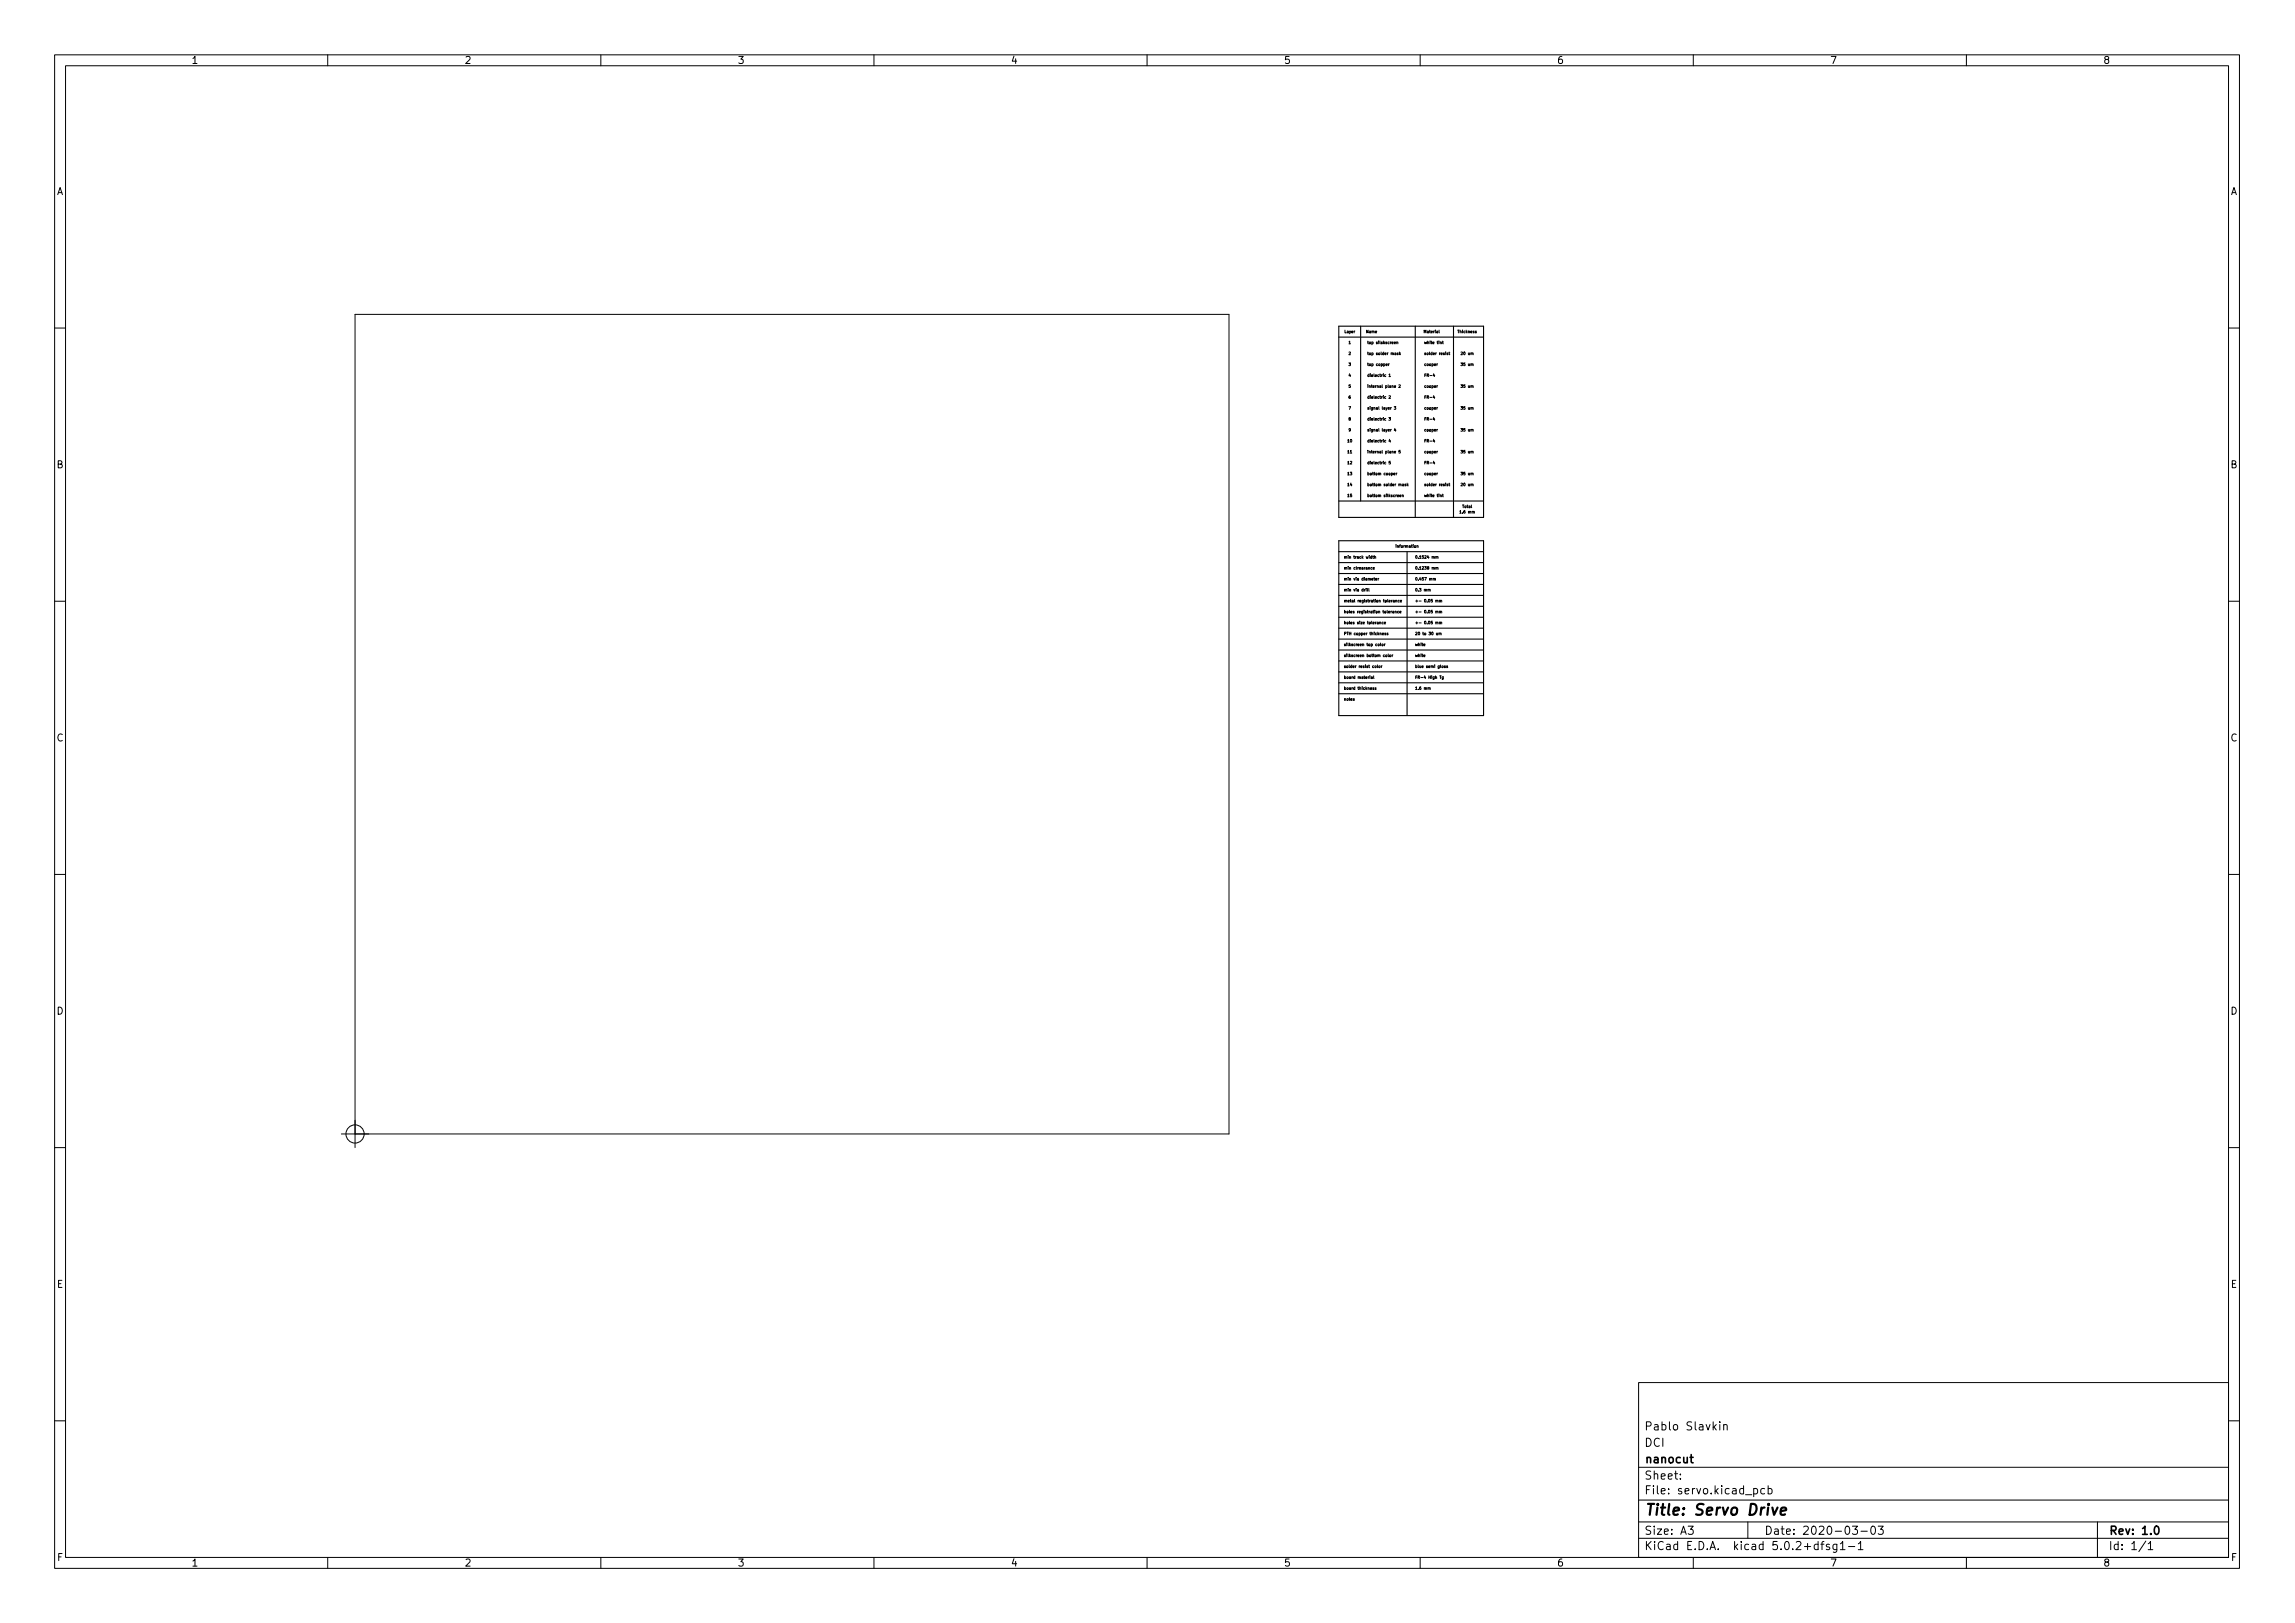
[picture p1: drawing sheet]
<svg xmlns="http://www.w3.org/2000/svg" width="420mm" height="297mm" viewBox="0 0 420 297" stroke-linecap="round" stroke-linejoin="round" font-family="sans-serif">
<defs><g id="words">
<text font-size="2.8" x="301" y="277.3">Title: Servo Drive</text>
<g font-size="2.1">
<text x="301" y="261.8">Pablo Slavkin</text>
<text x="301" y="267.8">nanocut</text>
<text x="301" y="264.8">DCI</text>
<text x="301" y="273.5">File: servo.kicad_pcb</text>
<text x="301" y="270.8">Sheet:</text>
<text x="301" y="280.9">Size: A3</text>
<text x="323" y="280.9">Date: 2020-03-03</text>
<text x="386" y="280.9">Rev: 1.0</text>
<text x="301" y="283.7">KiCad E.D.A. kicad 5.0.2+dfsg1-1</text>
<text x="386" y="283.7">Id: 1/1</text>
</g>
<g font-size="1.8">
<text x="35" y="11.7">1</text>
<text x="85" y="11.7">2</text>
<text x="135" y="11.7">3</text>
<text x="185" y="11.7">4</text>
<text x="235" y="11.7">5</text>
<text x="285" y="11.7">6</text>
<text x="335" y="11.7">7</text>
<text x="385" y="11.7">8</text>
<text x="10.3" y="35.7">A</text>
<text x="408.3" y="35.7">A</text>
<text x="10.3" y="85.7">B</text>
<text x="408.3" y="85.7">B</text>
<text x="10.3" y="135.7">C</text>
<text x="408.3" y="135.7">C</text>
<text x="10.3" y="185.7">D</text>
<text x="408.3" y="185.7">D</text>
<text x="10.4" y="235.7">E</text>
<text x="408.4" y="235.7">E</text>
<text x="10.4" y="285.7">F</text>
<text x="35" y="286.7">1</text>
<text x="85" y="286.7">2</text>
<text x="135" y="286.7">3</text>
<text x="185" y="286.7">4</text>
<text x="235" y="286.7">5</text>
<text x="285" y="286.7">6</text>
<text x="335" y="286.7">7</text>
<text x="385" y="286.7">8</text>
<text x="408.4" y="285.7">F</text>
</g>
<g font-size=".7">
<text x="246.2" y="60.9">Layer</text>
<text x="246.9" y="64.9">2</text>
<text x="246.9" y="62.9">1</text>
<text x="250.2" y="60.9">Name</text>
<text x="250.6" y="62.9">top silskscreen</text>
<text x="250.7" y="64.9">top solder mask</text>
<text x="260.8" y="60.9">Material</text>
<text x="261" y="62.9">white tint</text>
<text x="261" y="64.9">solder resist</text>
<text x="266.9" y="60.9">Thickness</text>
<text x="267.6" y="64.9">20 um</text>
<text x="246.9" y="70.9">5</text>
<text x="246.9" y="68.9">4</text>
<text x="246.9" y="66.9">3</text>
<text x="250.6" y="66.9">top copper</text>
<text x="250.7" y="68.9">dielectric 1</text>
<text x="250.8" y="70.9">internal plane 2</text>
<text x="260.8" y="70.9">cooper</text>
<text x="260.8" y="66.9">cooper</text>
<text x="261" y="68.9">FR-4</text>
<text x="267.6" y="70.9">35 um</text>
<text x="267.6" y="66.9">35 um</text>
<text x="246.9" y="76.9">8</text>
<text x="246.9" y="74.9">7</text>
<text x="246.9" y="72.9">6</text>
<text x="250.7" y="76.9">dielectric 3</text>
<text x="250.7" y="72.9">dielectric 2</text>
<text x="250.8" y="74.9">signal layer 3</text>
<text x="260.8" y="74.9">cooper</text>
<text x="261" y="76.9">FR-4</text>
<text x="261" y="72.9">FR-4</text>
<text x="267.6" y="74.9">35 um</text>
<text x="246.7" y="82.9">11</text>
<text x="246.7" y="80.9">10</text>
<text x="246.9" y="78.9">9</text>
<text x="250.7" y="80.9">dielectric 4</text>
<text x="250.8" y="78.9">signal layer 4</text>
<text x="250.8" y="82.9">internal plane 5</text>
<text x="260.8" y="82.9">cooper</text>
<text x="260.8" y="78.9">cooper</text>
<text x="261" y="80.9">FR-4</text>
<text x="267.6" y="82.9">35 um</text>
<text x="267.6" y="78.9">35 um</text>
<text x="246.7" y="88.9">14</text>
<text x="246.7" y="86.9">13</text>
<text x="246.7" y="84.9">12</text>
<text x="250.6" y="86.9">bottom cooper</text>
<text x="250.7" y="84.9">dielectric 5</text>
<text x="250.8" y="88.9">bottom solder mask</text>
<text x="260.8" y="86.9">cooper</text>
<text x="261" y="84.9">FR-4</text>
<text x="261" y="88.9">solder resist</text>
<text x="267.6" y="88.9">20 um</text>
<text x="267.6" y="86.9">35 um</text>
<text x="246.7" y="90.9">15</text>
<text x="250.7" y="90.9">bottom silkscreen</text>
<text x="261" y="90.9">white tint</text>
<text x="267.4" y="93.9">1.6 mm</text>
<text x="267.8" y="92.9">Total</text>
<text x="255.7" y="100.2">information</text>
<text x="246.4" y="104.2">min clrearance</text>
<text x="246.5" y="102.2">min track width</text>
<text x="246.5" y="106.2">min via diameter</text>
<text x="259.4" y="106.2">0.457 mm</text>
<text x="259.5" y="102.2">0.1524 mm</text>
<text x="259.5" y="104.2">0.1238 mm</text>
<text x="246.5" y="108.2">min via drill</text>
<text x="246.7" y="112.2">holes registration tolerance</text>
<text x="246.8" y="110.2">metal registration tolerance</text>
<text x="259.3" y="108.2">0.3 mm</text>
<text x="259.8" y="112.2">+- 0.05 mm</text>
<text x="259.8" y="110.2">+- 0.05 mm</text>
<text x="246.5" y="116.2">PTH copper thickness</text>
<text x="246.5" y="118.2">silkscreen top color</text>
<text x="246.6" y="114.2">holes size tolerance</text>
<text x="259.1" y="118.2">white</text>
<text x="259.6" y="116.2">20 to 30 um</text>
<text x="259.8" y="114.2">+- 0.05 mm</text>
<text x="246.4" y="124.2">board material</text>
<text x="246.5" y="122.2">solder resist color</text>
<text x="246.6" y="120.2">silkscreen bottom color</text>
<text x="259.1" y="120.2">white</text>
<text x="259.5" y="122.2">blue semi gloss</text>
<text x="259.5" y="124.2">FR-4 High Tg</text>
<text x="246.1" y="128.2">notes</text>
<text x="246.4" y="126.2">board thickness</text>
<text x="259.3" y="126.2">1.6 mm</text>
</g>
</g></defs>
<g fill="none" stroke="#000" stroke-width=".18">
<path d="M10 10h400v277h-400zM12 12h396v273h-396zM60 10v2M110 10v2M160 10v2M210 10v2M260 10v2M310 10v2M360 10v2M10 60h2M250.4 64.6h.1M250.4 62.6h.1"/>
<path d="M250.4 70.4v.1M250.4 64.4v.5h.1M250.4 70.6v.3M250.6 78.6l-.2 .1 .2 .2h-.2M250.6 74.6l-.2 .1 .2 .2h-.2M250.6 76.6l-.2 .1v.2h.2M250.6 72.6l-.2 .1v.2h.2M250.6 68.6l-.2 .1v.2h.2M254.3 76.4h.3l-.2 .2 .1 .1v.2h-.2M254.3 72.5l.2-.1 .1 .2-.3 .3h.3M254.3 68.6l.1-.2v.5M254.3 68.9h.3"/>
<path d="M255.2 74.4h.3l-.1 .2 .1 .1v.2h-.3M255.4 78.4l-.1 .4h.3M255.5 78.6v.3M255.7 62.6h.2v.3M256.1 70.5l.2-.1 .1 .2-.3 .3h.3M256.3 64.7l.1 .2M256.4 64.6l-.2 .2M265.2 64.6h.2M265.3 64.4v.5h.1M408 60h2M250.4 90.6l.3 .1-.1 .2h-.2M250.4 88.6l.3 .1-.1 .2h-.2"/>
<path d="M250.4 82.4v.1M250.4 82.6v.3M250.4 88.4v.5M250.4 90.4v.5M250.6 84.6l-.2 .1v.2h.2M250.6 80.6l-.2 .1v.2h.2M254.4 80.4l-.1 .4h.3M254.5 84.4h-.2v.3l.2-.1v.3h-.2M255.8 86.6l-.2 .1M256.4 82.4h-.3v.3l.2-.1 .1 .3h-.3M256.7 90.6h.2v.3M257.7 88.7l.1 .2"/>
<path d="M257.8 88.6l-.2 .2M265.2 88.6h.2M265.3 88.4v.5h.1M10 110h2M246.1 116l.3-.1v-.2h-.3v.5M246.1 109.9h.2l.1 .3M246.1 105.9h.2l.1 .3M246.1 103.9h.2l.1 .3M246.1 101.9h.2l.1 .3M246.1 111.9h.2l.1 .3M246.1 113.9h.2l.1 .3M246.1 107.9h.2l.1 .3"/>
<path d="M246.1 101.9v.3M246.1 103.9v.3M246.1 105.9v.3M246.1 107.9v.3M246.1 109.9v.3M246.1 111.7v.5M246.1 113.7v.5M246.3 117.9h-.2l.2 .3h-.2M246.3 119.9h-.2l.2 .3h-.2M246.4 109.9h.2v.3M250.6 107.7l.1 .5M251.4 104h.2v-.1h-.2v.3h.2"/>
<path d="M251.6 101.9h.2l.1 .3M252.3 105.9v.3M252.4 105.9l-.1 .1M253.4 114h.3l-.1-.1h-.2l.1 .3h.1M253.5 117.9v.3M253.6 117.9l-.1 .1M254.1 115.9h-.2l.2 .3h-.2M254.9 119.9v.3M255 119.9l-.1 .1M256.2 109.9l-.3 .1 .1 .2h.2M256.3 112h.2v-.1h-.2v.3h.2M256.4 110h.2v-.1h-.2v.3h.2"/>
<path d="M259.2 115.7h.2v.1l-.3 .4h.3M259.2 112h.4M259.2 114h.4M259.2 110h.4M259.2 101.7l.2 .1-.1 .4-.1-.1zM259.2 105.7l.2 .1-.1 .4-.1-.1zM259.2 103.7l.2 .1-.1 .4-.1-.1zM259.4 109.8v.4M259.4 111.8v.4M259.4 113.8v.4M262.6 105.9h.2v.3M263.1 101.9h.2v.3"/>
<path d="M263.1 103.9h.2v.3M263.4 115.9h.2v.3M263.5 111.9h.2v.3M263.5 113.9h.2v.3M263.5 109.9h.2v.3M263.6 115.9h.2l.1 .3M263.7 111.9h.2v.3M263.7 113.9h.2v.3M263.7 109.9h.2v.3M408 110h2M246.1 123.7v.5h.2l.1-.3h-.3M246.1 125.7v.5h.2l.1-.3h-.3"/>
<path d="M246.3 121.9h-.2l.2 .3h-.2M251.5 123.7l.1 .5M251.9 125.9h-.2l.2 .3h-.2M252.9 121.9v.3M253 121.9l-.1 .1M259.2 121.9l.2 .1v.2h-.2M259.2 123.9h.2M259.2 121.7v.5M259.4 123.7h-.2v.5M264.2 123.9v.4h-.2M264.2 123.9l-.2 .1v.2h.2M265 121.9h-.2l.2 .3h-.2"/>
<path d="M10 160h2M408 160h2M10 210h2M62.5 207.5h162.5v-150h-160v152.5M408 210h2M300 253h108v32h-108zM10 260h2M300 278.5h108M300 274.5h108M300 268.5h108M307.6 270.6v.1M307.6 269.8v.1"/>
<path d="M309.1 279.3h.9l-.5 .6 .4 .1v.7l-.2 .1h-.4l-.2-.1M314.9 260.2v.2M314.9 260.7v1M315.6 260.9l.2-.2 .3 .1 .1 .9M315.6 260.7v1M320 278.5v3M321.1 272.5l.4-.1 .3 .3v.4l-.2 .2h-.5M323.1 272.5l-.5-.1-.3 .3v.4l.2 .2h.6M323.7 272.5l.4-.1 .3 .3v.4l-.1 .2h-.6M323.7 271.9v1.5M339.1 279.3h1l-.5 .6 .4 .1v.7l-.2 .1h-.5l-.2-.1M342.7 279.4l.1-.1a.8 .8 0 0 1 .6 .8 .8 .8 0 0 1-.6 .7 1 1 0 0 1-.1-1.4z"/>
<path d="M343.8 279.3h1l-.5 .6 .4 .1v.7l-.2 .1h-.4l-.3-.1M384 278.5v6.5M408 260h2M60 285v2M110 285v2M160 285v2M210 285v2M260 285v2M300 281.5h108M310 285v2M333.3 282.6h.6M333.9 282.1l-.3 .2v1.3"/>
<path d="M334.9 282.7l-.3-.1-.2 .2v.2l.5 .2v.3h-.5M336.3 282.6v1.2l-.3 .3-.4-.1M336.3 282.7l-.5-.1-.2 .3v.4l.1 .2h.6M336.9 282.5l.5-.4v1.5M336.9 283.6h.9M338.4 283h1.2M340.2 282.5l.4-.4v1.5M340.2 283.6h.9M340.7 280.2h1.2M360 285v2M392.8 282l-1.2 2M393.3 282.5l.4-.4v1.5"/>
<path d="M393.3 283.6h.8"/>
<circle cx="65" cy="207.5" r="1.67"/>
</g>
<path d="M309.4 266.7h.6M309.6 266.2v1.3l.4 .2M394.6 279.4l.2-.1a.8 .8 0 0 1 .5 .8 .8 .8 0 0 1-.5 .7 1 1 0 0 1-.2-1.4z" fill="none" stroke="#000" stroke-width=".3"/>
<path d="M324.5 275.9l.3 1.3 .6-1.3M326 276.6l1-.2-.1-.4-.5-.1-.3 .3-.1 .9 .2 .1 .6-.1" fill="none" stroke="#000" stroke-width=".4"/>
<g fill="none" stroke="#000" stroke-width=".2">
<path d="M245.1 59.7h26.5v35h-26.5zM249.1 59.7v32M259.1 59.7v35M266.1 59.7v35M245.1 61.7h26.5M245.1 99h26.5v32h-26.5zM245.1 91.7h26.5M245.1 101h26.5M245.1 103h26.5M245.1 105h26.5M245.1 107h26.5M245.1 109h26.5"/>
<path d="M245.1 111h26.5M245.1 113h26.5M245.1 115h26.5M245.1 117h26.5M245.1 119h26.5M257.6 101v30M245.1 121h26.5M245.1 123h26.5M245.1 125h26.5M245.1 127h26.5"/>
</g>
<use href="#words"/>
</svg>
